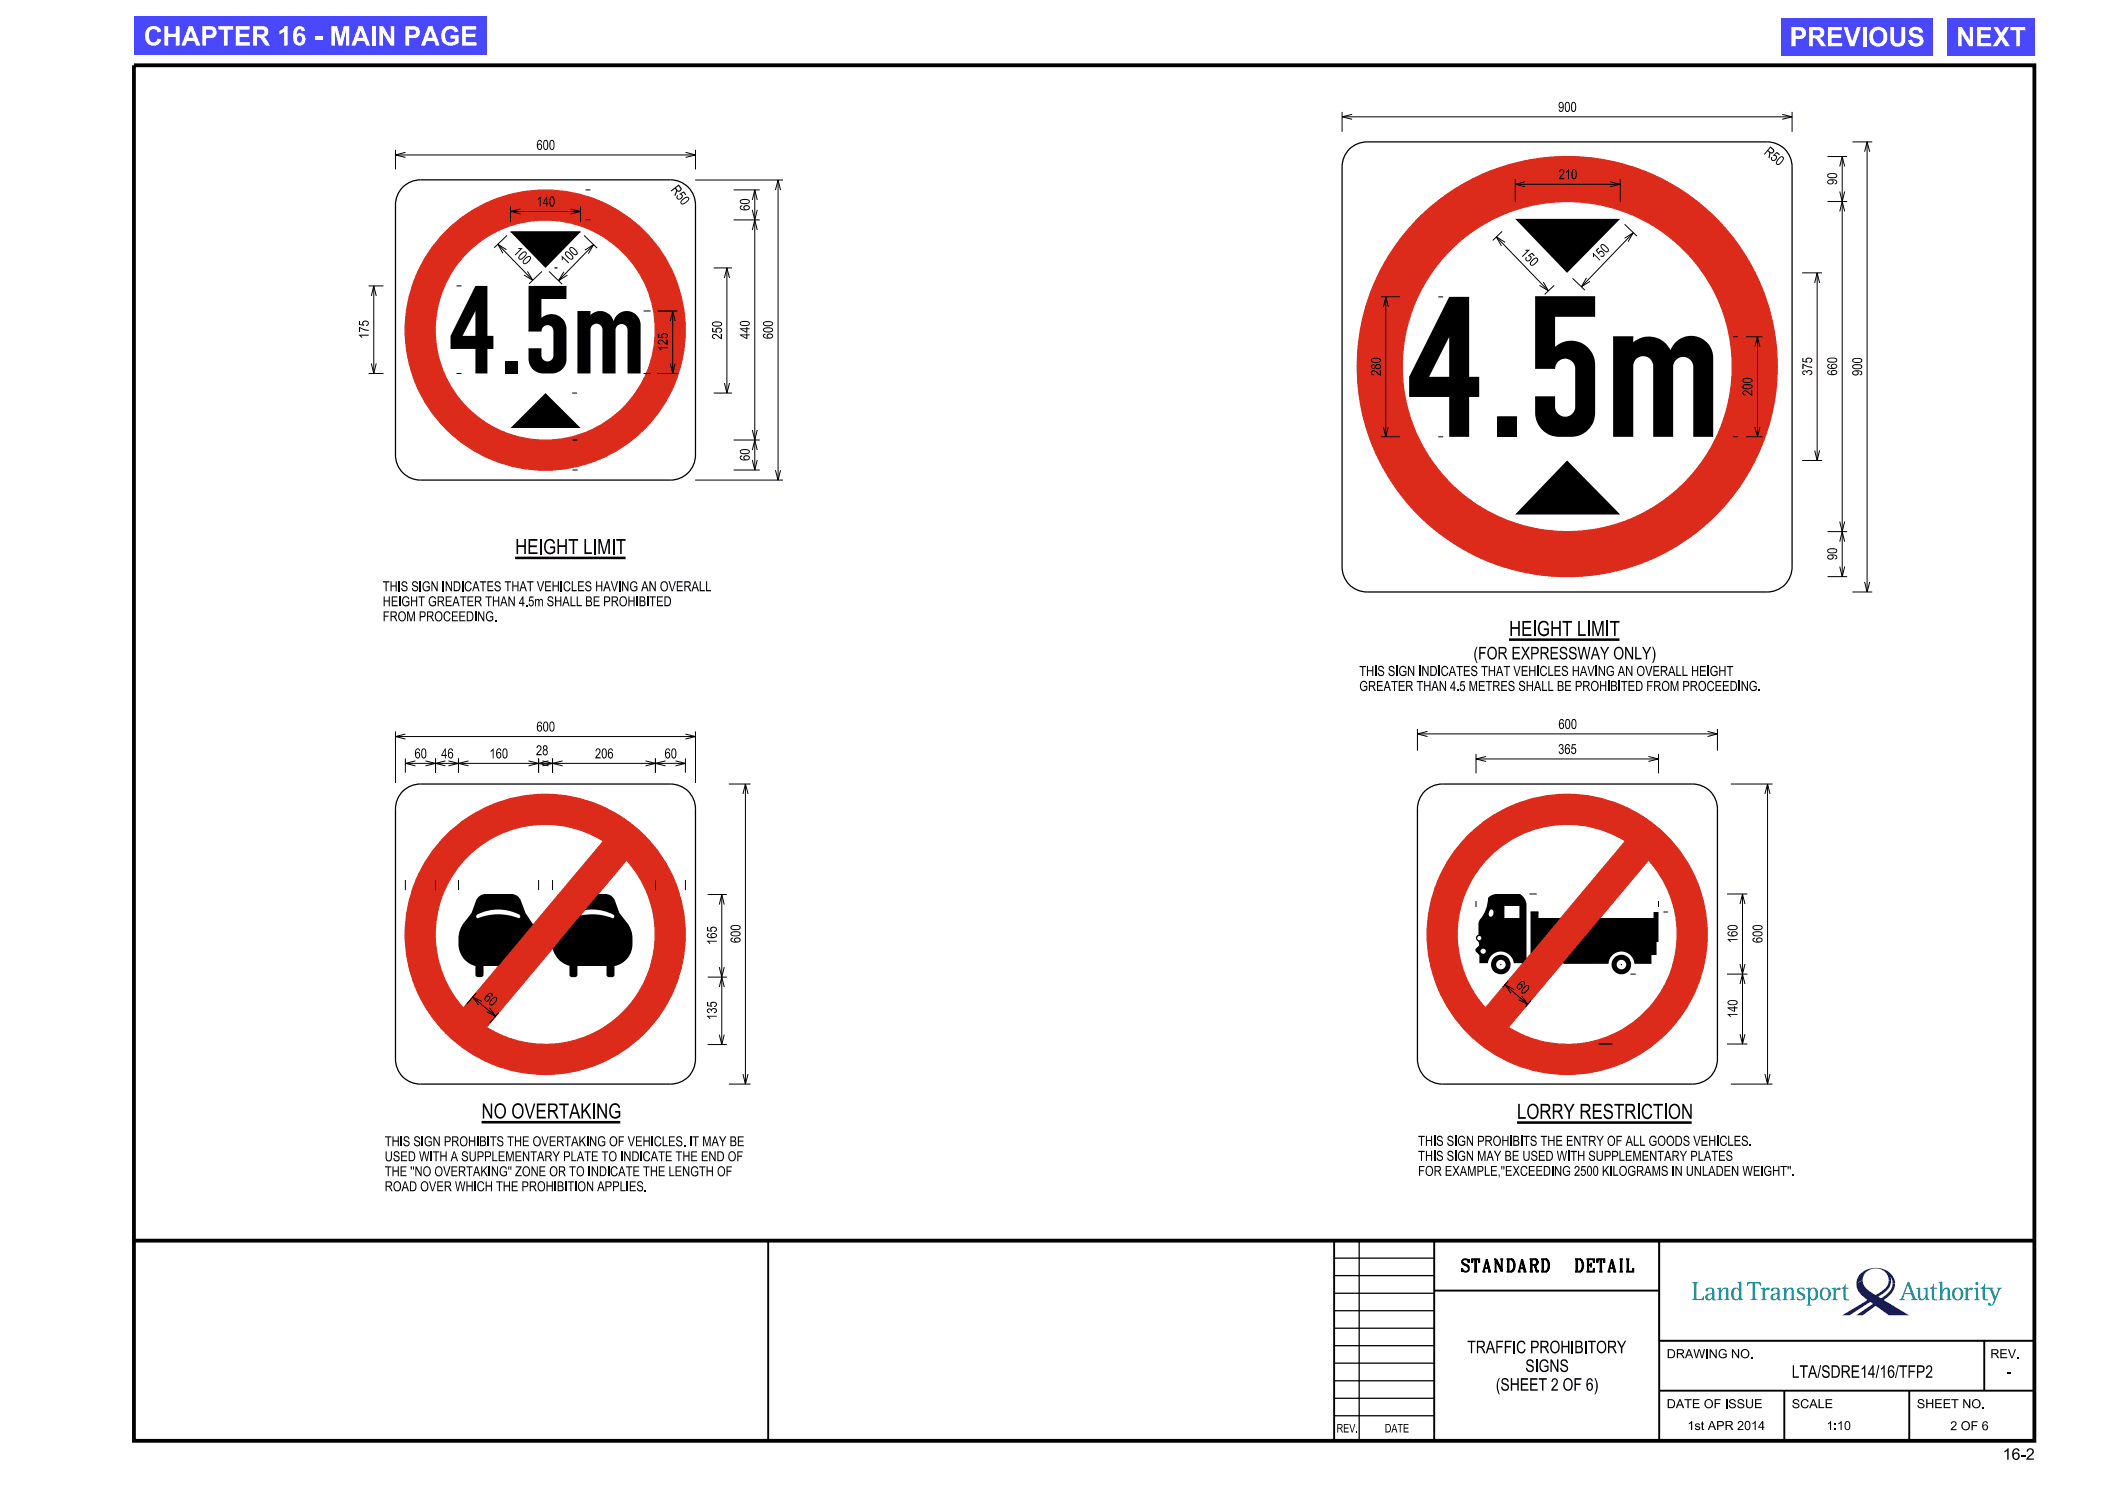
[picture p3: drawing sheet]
<svg xmlns="http://www.w3.org/2000/svg" width="420mm" height="297mm" viewBox="0 0 420 297" stroke-linecap="round" stroke-linejoin="round" font-family="sans-serif">
<defs><g id="words">
<g font-size="3.8" fill="#fff">
<text x="28.7" y="9.1">CHAPTER 16 - MAIN PAGE</text>
<text x="357.8" y="9.3">PREVIOUS</text>
<text x="391.1" y="9.3">NEXT</text>
</g>
<g font-size="3">
<text x="103" y="110.7">HEIGHT LIMIT</text>
<text x="301.7" y="127.1">HEIGHT LIMIT</text>
<text x="96.3" y="223.5">NO OVERTAKING</text>
<text x="303.3" y="223.6">LORRY RESTRICTION</text>
</g>
<g font-size="2.5">
<text x="294.5" y="131.8">(FOR EXPRESSWAY ONLY)</text>
<text x="292.3" y="254.2">STANDARD</text>
<text x="313.9" y="254.2">DETAIL</text>
<text x="293.3" y="270.5">TRAFFIC PROHIBITORY</text>
<text x="304.9" y="274.2">SIGNS</text>
<text x="358.2" y="275.4">LTA/SDRE14/16/TFP2</text>
<text x="401.2" y="275.4">-</text>
<text x="299" y="278">(SHEET 2 OF 6)</text>
</g>
<text font-size="2.3" x="400.3" y="291.8">16-2</text>
<g font-size="2">
<text x="311.5" y="22.3">900</text>
<text x="107.2" y="30">600</text>
<text x="311.6" y="35.8">210</text>
<text x="352.5" y="30.7" transform="rotate(39 352.5 30.7)">R50</text>
<text x="107.2" y="41.3">140</text>
<text x="134" y="38" transform="rotate(52 134 38)">R50</text>
<text x="102.5" y="50.4" transform="rotate(46 102.5 50.4)">100</text>
<text x="113.2" y="53.1" transform="rotate(-46 113.2 53.1)">100</text>
<text x="303.8" y="50.8" transform="rotate(46 303.8 50.8)">150</text>
<text x="319.3" y="52.5" transform="rotate(-46 319.3 52.5)">150</text>
<text x="76.5" y="118.2">THIS SIGN INDICATES THAT VEHICLES HAVING AN OVERALL</text>
<text x="76.5" y="124.2">FROM PROCEEDING.</text>
<text x="76.5" y="121.2">HEIGHT GREATER THAN 4.5m SHALL BE PROHIBITED</text>
<text x="271.7" y="135.1">THIS SIGN INDICATES THAT VEHICLES HAVING AN OVERALL HEIGHT</text>
<text x="271.7" y="138.1">GREATER THAN 4.5 METRES SHALL BE PROHIBITED FROM PROCEEDING.</text>
<text x="107.2" y="146.2">600</text>
<text x="311.5" y="145.7">600</text>
<text x="82.9" y="151.6">60</text>
<text x="88.2" y="151.6">46</text>
<text x="97.8" y="151.6">160</text>
<text x="107.1" y="150.9">28</text>
<text x="118.9" y="151.6">206</text>
<text x="132.8" y="151.6">60</text>
<text x="311.5" y="150.7">365</text>
<text x="302.9" y="197.3" transform="rotate(41 302.9 197.3)">60</text>
<text x="96.5" y="199.7" transform="rotate(40 96.5 199.7)">60</text>
<text x="76.9" y="232.1">USED WITH A SUPPLEMENTARY PLATE TO INDICATE THE END OF</text>
<text x="76.9" y="229.1">THIS SIGN PROHIBITS THE OVERTAKING OF VEHICLES. IT MAY BE</text>
<text x="283.5" y="232">THIS SIGN MAY BE USED WITH SUPPLEMENTARY PLATES</text>
<text x="283.5" y="229">THIS SIGN PROHIBITS THE ENTRY OF ALL GOODS VEHICLES.</text>
<text x="76.9" y="238.1">ROAD OVER WHICH THE PROHIBITION APPLIES.</text>
<text x="76.9" y="235.1">THE ''NO OVERTAKING'' ZONE OR TO INDICATE THE LENGTH OF</text>
<text x="283.5" y="235">FOR EXAMPLE,''EXCEEDING 2500 KILOGRAMS IN UNLADEN WEIGHT''.</text>
</g>
<g font-size="1.8">
<text x="333.2" y="271.5">DRAWING NO.</text>
<text x="397.9" y="271.5">REV.</text>
<text x="333.2" y="281.5">DATE OF ISSUE</text>
<text x="358.2" y="281.5">SCALE</text>
<text x="383.2" y="281.5">SHEET NO.</text>
<text x="337.3" y="285.8">1st APR 2014</text>
<text x="365.1" y="285.8">1:10</text>
<text x="389.9" y="285.9">2 OF 6</text>
</g>
<g font-size="1.7">
<text x="267.2" y="286.3">REV.</text>
<text x="276.8" y="286.3">DATE</text>
</g>
</g></defs>
<g fill="#dc2a1b">
<path d="M81 66a28 28 0 0 0 56 0 28 28 0 0 0-56 0zM87 66a22 22 0 0 1 44 0 22 22 0 0 1-44 0z" fill-rule="evenodd"/>
<path d="M271.3 73.3a42 42 0 0 0 84 0 42 42 0 0 0-84 0zM280.3 73.3a33 33 0 0 1 66 0 33 33 0 0 1-66 0z" fill-rule="evenodd"/>
<path d="M81 186.8a28 28 0 0 0 56 0 28 28 0 0 0-56 0zM93.4 171.3a22 22 0 0 1 27.2-3.2l-28 33.4a22 22 0 0 1 .8-30.2zM125.2 171.9a22 22 0 0 1 .6 29 22 22 0 0 1-28.6 4.4z" fill-rule="evenodd"/>
<path d="M285.3 186.8a28 28 0 0 0 56 0 28 28 0 0 0-56 0zM329.5 171.9a22 22 0 0 1 .7 29 22 22 0 0 1-28.7 4.4zM297.7 171.3a22 22 0 0 1 27.2-3.2l-27.9 33.4a21.9 21.9 0 0 1 .7-30.2z" fill-rule="evenodd"/>
</g>
<path d="M26.8 13h379.9v275h-379.9zM26.8 248h379.9" fill="none" stroke="#000" stroke-width=".76" stroke-linecap="butt"/>
<path d="M153.6 248v40M266.7 248v40M286.7 257.9h45M286.7 248v40M331.7 248v40M331.7 268h75M331.7 278h75M356.7 278v10M381.7 278v10M396.7 268v10" fill="none" stroke="#000" stroke-width=".38"/>
<path d="M266.7 258.5h20M266.7 254.9h20M266.7 251.5h20M271.7 248v40M331.7 248h75v20h-75zM266.7 279.5h20M266.7 276h20M266.7 272.4h20M266.7 269h20M266.7 265.5h20M266.7 262h20M266.7 283h20" fill="none" stroke="#000" stroke-width=".25"/>
<g fill="#008c95">
<path d="M338.2 256.3h1.4l-.4 .2-.1 .2v2.9h1l.4-.5h.1v.8l-2.4-.1 .4-.3v-2.8z" fill-rule="evenodd"/>
<path d="M341.1 257.6l-.1 .1a.28 .28 0 0 0 .2 .4 .28 .28 0 0 0 .3-.4l.1-.2h.4l.2 .2 .1 .8h-.6a.71 .71 0 0 0-.8 .6 .71 .71 0 0 0 .5 .8 .71 .71 0 0 0 .9-.4l.1 .3 .3 .1a.16 .16 0 0 0 .2 .1 .16 .16 0 0 0 .1-.3l-.3-.1v-1.7l-.2-.4-.3-.2h-.7zM341.5 258.9l.8-.2v.4l-.3 .5-.2 .1-.3-.1-.2-.6z" fill-rule="evenodd"/>
<path d="M343.2 257.5l.8-.2v.8l.2-.4 .5-.4 .6 .1 .2 .5v1.6l.4 .3-1.2 .1 .4-.4v-1.6l-.2-.3h-.3l-.3 .3-.3 .6v1l.4 .3-1.2 .1 .4-.4v-1.8z" fill-rule="evenodd"/>
<path d="M347.3 256.3l.8-.2v3.3l.4 .3-.8 .2v-.4l-.2 .2-.4 .2a1.33 1.33 0 0 1-.8-2.2l.5-.4h.4l.5 .4v-1.1zM346.9 257.6l-.4 .8 .2 1.1a.61 .61 0 0 0 .8 0 .61 .61 0 0 0 .2-.7l-.2-1-.3-.3z" fill-rule="evenodd"/>
<path d="M349.3 256.3h2.7v.7h-.1l-.1-.3-.3-.2h-.7v2.9l.2 .3 .4 .1-1.6 .1 .4-.2 .2-.3v-2.9h-.7l-.3 .5h-.1z" fill-rule="evenodd"/>
<path d="M352 257.5l.8-.2v.6l.3-.5 .5-.1 .2 .4-.4 .1a.5 .5 0 0 0-.5 .1 .5 .5 0 0 0-.1 .6v1.1l.4 .2-1.2 .1 .4-.3v-1.9z" fill-rule="evenodd"/>
<path d="M354.1 257.6l.5-.3h.6l.4 .3 .1 2 .3 .1a.16 .16 0 0 1 0 .3 .16 .16 0 0 1-.3-.1h-.2l-.2-.4-.3 .3-.6 .1-.5-.4a.96 .96 0 0 1 1.2-1h.2v-.7l-.1-.2-.6-.1-.2 .6-.4-.1zM354.5 258.9l-.1 .2 .1 .4 .2 .2 .3-.1 .3-.4v-.5z" fill-rule="evenodd"/>
<path d="M356.3 257.5l.8-.2v.8l.4-.6 .9-.1 .2 .4v1.7l.4 .3-1.2 .1 .3-.4v-1.7v-.1l-.4-.1-.5 .5-.1 .4v1l.4 .4h-1.2l.4-.3v-1.9z" fill-rule="evenodd"/>
<path d="M359.4 257.5l.4-.2 .9 .1 .1 .6-.5-.5h-.4l-.3 .3 .2 .4 1 .6 .1 .5-.3 .4-.4 .2-1-.1v-.6l.6 .5h.4l.3-.3-.3-.5-.9-.6-.1-.5z" fill-rule="evenodd"/>
<path d="M361 257.5l.4 .2v3l-.4 .2h1.3l-.5-.3v-1.1l.5 .4h.4l.5-.3 .2-.6-.1-1.1a.82 .82 0 0 0-.7-.6 .82 .82 0 0 0-.8 .4v-.4zM362.1 257.7l.4-.2 .4 .3 .1 1.1-.2 .5a.53 .53 0 0 1-.7 .2 .53 .53 0 0 1-.2-.7v-.7z" fill-rule="evenodd"/>
<path d="M364.1 257.7l.5-.4 .7 .1 .5 .5 .2 .7h-.5l-.1-.7-.4-.4-.4 .1-.2 .2-.2 .8h-.4l.1-.6z" fill-rule="evenodd"/>
<path d="M363.8 258.6h.4l.1 .7 .4 .4h.4l.3-.3 .1-.8h.5v.2l-.4 .8-.4 .3h-.5l-.7-.4z" fill-rule="evenodd"/>
<path d="M366.1 257.5l.9-.2v.6l.3-.5 .5-.1 .1 .4-.3 .1a.5 .5 0 0 0-.5 .1 .5 .5 0 0 0-.1 .6v1l.4 .4h-1.3l.4-.2 .1-.3v-1.5z" fill-rule="evenodd"/>
<path d="M368.8 256.6h.1v.8h.6v.2h-.6l.1 1.9 .2 .2h.4v.2h-.7l-.4-.3v-2h-.3v-.2l.5-.3z" fill-rule="evenodd"/>
<path d="M381.4 256.2l-1.2 3.1-.6 .6h1.2l-.1-.2a.24 .24 0 0 1-.3-.1 .24 .24 0 0 1 .1-.3l.2-.6h1.4l.2 .7a.22 .22 0 0 1 0 .3 .22 .22 0 0 1-.2 0l-.1 .2h1.4l-.6-.5-1.2-3.2zM381.4 256.8l.6 1.6h-1.2z" fill-rule="evenodd"/>
<path d="M383 257.5l.9-.2v2l.2 .3h.3l.4-.3 .2-.6-.1-1-.4-.2 .8-.2v2.1l.5 .3-.8 .2-.1-.6-.4 .5h-.8l-.3-.6v-1.5z" fill-rule="evenodd"/>
<path d="M386.5 256.6h.1v.8h.7v.2h-.7v1.9l.3 .2h.4v.2h-.7a.54 .54 0 0 1-.4-.8v-1.5h-.4v-.2l.5-.2z" fill-rule="evenodd"/>
<path d="M387.5 256.3l.8-.2v2l.2-.5 .4-.3 .7 .2 .2 .4v1.6l.4 .4h-1.3l.5-.4v-1.6l-.3-.3-.4 .1-.4 .8v1l.4 .3-1.2 .1 .4-.4v-2.9z" fill-rule="evenodd"/>
<path d="M390.2 258.6h.5l.1 .8a.62 .62 0 0 0 .8 .3 .62 .62 0 0 0 .4-.8v-.3h.5l-.1 .5-.3 .5-.4 .3h-.6l-.6-.3-.2-.4z" fill-rule="evenodd"/>
<path d="M390.5 257.7l.6-.4 .7 .1 .5 .4 .2 .8h-.5l-.2-.8a.64 .64 0 0 0-.8-.2 .64 .64 0 0 0-.3 .8v.2h-.5l.1-.6z" fill-rule="evenodd"/>
<path d="M392.6 257.5l.8-.2v.6l.3-.5 .5-.1 .2 .4-.4 .1a.5 .5 0 0 0-.5 .1 .5 .5 0 0 0-.1 .6v1l.4 .4h-1.2l.4-.3v-1.9z" fill-rule="evenodd"/>
<path d="M394.6 257.5l.8-.2v2.3l.4 .3h-1.2l.4-.4v-1.7z" fill-rule="evenodd"/>
<path d="M396.6 256.6h.2v.8h1.2v.2h-1.2v1.8l.1 .3h.5v.2h-.7l-.4-.4v-1.9h-.4v-.2l.5-.2z" fill-rule="evenodd"/>
<path d="M397.4 257.4h1.2v.1a.25 .25 0 0 0-.3 .1 .25 .25 0 0 0 .1 .3l.5 1.3 .5-1.3a.24 .24 0 0 0 .1-.3 .24 .24 0 0 0-.3-.1v-.1h1l-.5 .4-1.2 2.9-.3 .2h-.5l-.3-.2 .1-.3 .4 .2a.25 .25 0 0 0 .3 .2 .25 .25 0 0 0 .2-.3l.2-.6-.8-2.2-.4-.1z" fill-rule="evenodd"/>
<circle cx="395.2" cy="256.5" r=".3"/>
</g>
<g fill="#171c8f">
<path d="M371.1 256.5l1.3-.6a3.5 3.5 0 0 0 2.2 2.7l.4 .3 .7-.5a3.1 3.1 0 0 0 1.9-2.5l.4 .2a3.7 3.7 0 0 1-2.2 2.9l-.3 .2 .5 .3 1-.7a3 3 0 0 0 1.3-2.2l.5-.1a4.1 4.1 0 0 1-2.2 3.4l5 3h-4l-2.6-1.9-2.6 1.9h-1.3l3.3-2.3-.5-.4-4.2 2.7h-1.4l5-3.1-.4-.3a3.7 3.7 0 0 1-1.8-3z" fill-rule="evenodd"/>
<path d="M371.9 254.6a4.2 4.2 0 0 1 6.8 1.2l.1 .7-.5 .1-.1-.8-.3-.6 .1 .9-.4-.2a2.63 2.63 0 0 0-2.6-2.4 2.63 2.63 0 0 0-2.6 2.4l-1.3 .6 .2-1z" fill-rule="evenodd"/>
</g>
<g fill="#4a48ff">
<path d="M26.8 3.3h70.4v7.7h-70.4z"/>
<path d="M356 3.6h30.3v7.4h-30.3z"/>
<path d="M389.3 3.6h17.4v7.4h-17.4z"/>
</g>
<g fill="none" stroke="#000" stroke-width=".25">
<path d="M80.5 37.4l.9-.7 1-.5 1.7-.3h50a5 5 0 0 1 4.9 5.1v49.9a5 5 0 0 1-4.9 5.1h-50a5 5 0 0 1-5-5.1v-49.9l.2-1.7 .5-1zM269.7 29.8l.9-.7 1-.5 1.7-.2h80a4.9 4.9 0 0 1 4.9 4.9v80a4.9 4.9 0 0 1-4.9 5h-80a4.9 4.9 0 0 1-5-5v-80l.3-1.6 .4-1zM102.1 46.4h14M110.8 53.5h.6M306.9 59.3h12M105.7 69.7h2.5M105.7 66.1h2.5M306.9 79.3h4M322.5 67.3h4M299.3 83.3h4M80.5 158.1l.9-.6 1-.5 1.6-.3h50a4.9 4.9 0 0 1 5 5v50a4.9 4.9 0 0 1-5 5h-50a4.9 4.9 0 0 1-4.9-5v-50l.2-1.7 .5-1zM284.8 158.1l.9-.6 1-.5 1.7-.3h49.9a4.9 4.9 0 0 1 5 5v50a4.9 4.9 0 0 1-5 5h-49.9a4.9 4.9 0 0 1-5-5v-50l.2-1.7 .5-1z"/>
<path d="M306 182.3h1.6M312.5 192.5h9.1M326.7 192.5h3.4"/>
</g>
<g fill="none" stroke="#dc2a1b" stroke-width=".25">
<path d="M120.7 168.1l-28.1 33.4M120.7 168.1a22 22 0 0 0-28.6 4.5 22 22 0 0 0 .6 28.9M125.2 171.9l-27.9 33.4M125.3 172a22 22 0 0 1 .5 28.9 22 22 0 0 1-28.5 4.4M324.9 168.1l-28 33.4M325 168.1a22 22 0 0 0-28.5 4.5 22 22 0 0 0 .5 28.9M329.5 171.9l-27.9 33.4M329.6 172a22 22 0 0 1 .5 28.9 22 22 0 0 1-28.5 4.4"/>
<circle cx="109" cy="66" r="28"/>
<circle cx="109" cy="66" r="22"/>
<circle cx="313.3" cy="73.3" r="42"/>
<circle cx="313.3" cy="73.3" r="33"/>
<circle cx="109" cy="186.8" r="28"/>
<circle cx="313.3" cy="186.8" r="28"/>
</g>
<g fill="none" stroke="#000" stroke-width=".2">
<path d="M79.1 29.9v4M79.1 31h59.9M81.1 30.4l-2 .6 2 .5M117.1 38h.9M137.1 30.4l1.9 .6-1.9 .5M139 36h17.5M139 29.9v4M146.6 38h5.3M150.4 40l.5-2 .5 2M150.9 38v55.9M155 38l.5-2 .5 2M155.5 36v60"/>
<path d="M268.3 22.4v3.9M268.3 23.4h89.9M270.3 22.9l-2 .5 2 .4M302.9 35.8v4.5M302.9 36.8h21M304.9 36.3l-2 .5 2 .5M321.9 36.3l2 .5-2 .5M323.9 35.8v4.5M356.3 22.9l1.9 .5-1.9 .4M358.2 22.4v3.9M365.3 31.3h4M367.8 33.3l.5-2 .5 2"/>
<path d="M367.8 38.3l.5 2 .5-2M368.3 31.3v83.9M370.3 28.4h4M372.7 30.3l.5-1.9 .6 1.9M373.2 28.4v89.9M73.7 57.1h3M74.2 59.2l.5-2.1 .5 2.1M74.7 57.1v17.5M91.3 57.1h1M99.5 48.8l7 7.2M101.2 49.9l-1.7-1.1 1 1.8M101.4 47.1l-2.6 2.4"/>
<path d="M102.1 41.3v3.1M102.1 42.3h14M104.1 41.8l-2 .5 2 .5M105.4 54.3l1.1 1.7-1.8-1M108.3 54.3l-2.5 2.4M109.7 54.3l2.7 2.5M112.7 54.3l-1 1.8 1.7-1.1M114.1 41.8l2 .5-2 .5M116.1 41.3v3.1M116.8 47.1l2.6 2.5M116.9 50l1.8-1.1-1.1 1.8M117.1 44h.9"/>
<path d="M118.7 48.9l-7 7.2M142.7 53.5h3.6M144.8 55.6l.5-2.1 .5 2.1M145.3 53.5v25.1M146.6 44h5.3M150.4 46l.5-2 .5 2M150.4 41.9l.5 2.1 .5-2.1M276 59.3h3.9M277 59.3v28M287.5 59.3h1M299.1 47.3l10.4 10.8M300.3 46.2l-1.9 1.8"/>
<path d="M300.9 48.4l-1.8-1.1 1 1.8M308.5 56.4l1 1.7-1.7-1.1M310.7 57l-1.9 1.8M314.4 55.6l2.4 2.4M317.1 55.5l-1 1.8 1.8-1.1M324.8 47.6l1.7-1.1-1 1.8M324.8 44.8l2.4 2.4M326.5 46.5l-10.4 10.8M360.3 54.5h3.9M362.8 56.5l.5-2 .4 2M363.3 54.5v37.5M365.3 40.3h4"/>
<path d="M367.8 42.3l.5-2 .5 2M73.7 74.6h3M74.2 72.6l.5 2 .5-2M91.3 74.6h1M114.4 78.6h1M128.7 62.2h1.3M128.7 74.6h1.3M131.4 62.2h4.1M131.4 74.6h4.1M134 64.2l.5-2 .5 2M134 72.6l.5 2 .5-2M134.5 62.2v12.4"/>
<path d="M142.7 78.6h3.6M144.8 76.5l.5 2.1 .5-2.1M276.5 61.3l.5-2 .5 2M346.4 67.3h1M349.1 67.3h3.2M350.8 69.3l.5-2 .5 2M351.3 67.3v20M114.4 87.9h1.1M114.4 93.9h1.1M139 96h17.5M146.6 87.9h5.3M146.6 93.9h5.3"/>
<path d="M150.4 90l.5-2.1 .5 2.1M150.4 85.9l.5 2 .5-2M150.4 91.9l.5 2 .5-2M155 94l.5 2 .5-2M276 87.3h3.9M276.5 85.3l.5 2 .5-2M287.5 87.3h1M346.4 87.3h1M349.1 87.3h3.2M350.8 85.3l.5 2 .5-2M360.3 92h3.9M362.8 90l.5 2 .4-2"/>
<path d="M365.3 106.3h4M365.3 115.2h4M367.8 108.3l.5-2 .5 2M367.8 104.2l.5 2.1 .5-2.1M367.8 113.2l.5 2 .5-2M370.3 118.3h4M372.7 116.3l.5 2 .6-2M79.1 146.2v10.3M79.1 147.2h59.9M81 146.7l-1.9 .5 1.9 .5M81 151.6v2.8M81 152.6h56"/>
<path d="M83 152.1l-2 .5 2 .5M85.1 152.1l2 .5-2 .5M87.1 151.6v2.8M89 152.1l-1.9 .5 1.9 .5M89.6 152.1l2.1 .5-2.1 .5M91.7 151.6v2.8M93.7 152.1l-2 .5 2 .5M105.7 152.1l2 .5-2 .5M107.7 151.6v2.8M108.4 152.1l2.1 .5-2.1 .5M109.6 152.1l-1.9 .5 1.9 .5M110.5 151.6v2.8"/>
<path d="M112.5 152.1l-2 .5 2 .5M129 152.1l2 .5-2 .5M131 151.6v2.8M133 152.1l-2 .5 2 .5M135 152.1l2 .5-2 .5M137 146.7l2 .5-2 .5M137 151.6v2.8M139 146.2v10.3M145.7 156.7h4.3M148.5 158.7l.5-2 .5 2M149 156.7v60M283.4 145.7v4.3"/>
<path d="M283.4 146.7h59.9M285.4 146.2l-2 .5 2 .5M295.1 150.7v3.9M295.1 151.7h36.4M297 151.2l-1.9 .5 1.9 .5M329.5 151.2l2 .5-2 .5M331.5 150.7v3.9M341.3 146.2l2 .5-2 .5M343.3 145.7v4.3M346 156.7h8.3M352.8 158.7l.5-2 .5 2M353.3 156.7v60"/>
<path d="M81 175.9v2M87.1 175.9v2M91.7 175.9v2M107.7 175.9v2M110.5 175.9v2M131 175.9v2M137 175.9v2M141.5 178.8h3.8M144.3 178.8v30M305.8 178.7h1.4M345.2 178.7h4.1M348.3 178.7v30"/>
<path d="M94.5 199.3l4.6 3.8M95.1 198.5l-1.8 2.2M141.5 195.3h3.8M143.8 193.3l.5 2 .5-2M143.8 197.3l.5-2 .5 2M143.8 180.8l.5-2 .5 2M295.1 180.1v1.2M300.8 196.8l4.6 4M301.5 196.1l-1.1 1.2M302.7 197.8l-1.9-1 1.2 1.7M304.2 199.1l1.2 1.7-1.8-1M306 200l-1.1 1.3"/>
<path d="M325.9 194.7h1.1M331.5 180.1v1.2M332.5 182.3h.9M345.2 194.7h4.1M347.8 192.7l.5 2 .5-2M347.8 180.7l.5-2 .5 2M347.8 196.7l.5-2 .5 2M96.3 200.2l-1.8-.9 1.2 1.6M97.9 201.4l1.2 1.7-1.9-.9M99.7 202.3l-1.8 2.2M141.5 208.8h3.8M143.8 206.8l.5 2 .5-2"/>
<path d="M145.7 216.7h4.3M148.5 214.7l.5 2 .5-2M319.5 208.7h2.8M345.2 208.7h4.1M346 216.7h8.3M347.8 206.7l.5 2 .5-2M352.8 214.7l.5 2 .5-2"/>
</g>
<g fill="#000">
<path d="M102.1 46.4h14l-7.1 7.1zM302.9 43.7h21l-10.6 10.8zM102.1 85.5l6.9-6.9 7.1 6.9zM313.3 92l10.6 10.8h-21z"/>
<path d="M365.3 34.9a.58 .58 0 0 0 .1 .6 .58 .58 0 0 0 .7 .1h.5a.54 .54 0 0 0 .7-.6 .54 .54 0 0 0-.8-.4l-.9 .1zM365.5 35a1.36 1.36 0 0 1 1.6 .1 1.26 1.26 0 0 1-1.6 .1z" fill-rule="evenodd"/>
<path d="M365.4 36.1a.63 .63 0 0 0 .3 .8 .63 .63 0 0 0 .8-.3l.1-.3-.2-.3a.42 .42 0 0 1 .5 .1 .42 .42 0 0 1 0 .5l-.1 .1v.2a.55 .55 0 0 0 .4-.7 .55 .55 0 0 0-.7-.4l-.8 .1zM365.5 36.2a.43 .43 0 0 1 .5-.2 .43 .43 0 0 1 .3 .6l-.6 .1-.2-.2z" fill-rule="evenodd"/>
<path d="M148 41.2l-.1 .4a1.42 1.42 0 0 0 2 .1 .61 .61 0 0 0-.7-.7 .61 .61 0 0 0-.5 .7l.1 .2a.47 .47 0 0 1-.5-.1 .47 .47 0 0 1-.1-.5l.2-.1v-.2zM148.8 41.4a.44 .44 0 0 1 .6-.2 .44 .44 0 0 1 .2 .5 .46 .46 0 0 1-.5 .1 .46 .46 0 0 1-.3-.4z" fill-rule="evenodd"/>
<path d="M148 40a.55 .55 0 0 0 0 .6 .55 .55 0 0 0 .7 .2h.5a.54 .54 0 0 0 .7-.6 .54 .54 0 0 0-.8-.4h-.7zM148.1 40.2a1.4 1.4 0 0 1 1.6 .1 1.24 1.24 0 0 1-1.6 0z" fill-rule="evenodd"/>
<path d="M71.8 65.3l1.1 .5 .8 .1v.2l-.8-.1-.9-.4v.8h-.2z" fill-rule="evenodd"/>
<path d="M71.8 64.2h.2v.6l.5 .1a.61 .61 0 0 1 .6-.8 .61 .61 0 0 1 .5 .9l-.4 .2v-.3l.2-.1a.4 .4 0 0 0-.1-.5 .4 .4 0 0 0-.5 .1 .4 .4 0 0 0 0 .5v.2l-1-.2z" fill-rule="evenodd"/>
<path d="M71.7 66.9h2v.2h-1.6l.4 .4h-.3z" fill-rule="evenodd"/>
<path d="M95 57.1l-4.9 10v2.6h4.9v4.9h2.4v-4.9h1.2v-2.6h-1.2v-10zM95 62.2v4.9h-2.5z" fill-rule="evenodd"/>
<path d="M101 72.1h2.4v2.5h-2.4z" fill-rule="evenodd"/>
<path d="M105.7 57.1h7.5v2.7h-5v3.7a3 3 0 0 1 3.3-.5 3 3 0 0 1 1.7 2.8v5.9a2.89 2.89 0 0 1-2.9 2.9h-1.7a2.89 2.89 0 0 1-2.9-2.9v-2h2.5a2.3 2.3 0 0 0 .4 2.2 1.2 1.2 0 0 0 1.3 .3 1.2 1.2 0 0 0 .7-1.2v-4.8a1.2 1.2 0 0 0-1.2-1.2 1.2 1.2 0 0 0-1.2 1.1h-2.5z" fill-rule="evenodd"/>
<path d="M115.4 62.2h2.6v.8a2.77 2.77 0 0 1 4.7 1.2 2.75 2.75 0 0 1 3-2 2.75 2.75 0 0 1 2.4 2.7v9.7h-2.7v-8.6a1.2 1.2 0 0 0-1.2-1.2 1.2 1.2 0 0 0-1.2 1.2v8.6h-2.6v-8.7a1.2 1.2 0 0 0-1.2-1.2 1.2 1.2 0 0 0-1.2 1.2v8.7h-2.6z" fill-rule="evenodd"/>
<path d="M131.5 66.7h.3v.6l.5 .1a.63 .63 0 0 1 .3-.8 .63 .63 0 0 1 .8 .2l.1 .5-.5 .4-.1-.3 .3-.1a.41 .41 0 0 0-.3-.5 .41 .41 0 0 0-.4 .6v.2l-1-.2z" fill-rule="evenodd"/>
<path d="M131.7 68a1.39 1.39 0 0 1 1.5 .6v-.7h.3v1l-.6-.3a.85 .85 0 0 0-1.2-.4v.3l.4 .2-.1 .2a.5 .5 0 0 1-.5-.3 .5 .5 0 0 1 .2-.6z" fill-rule="evenodd"/>
<path d="M131.5 69.4h2v.2h-1.6l.3 .4h-.2z" fill-rule="evenodd"/>
<path d="M142.5 64.5a.49 .49 0 0 0-.1 .5 .49 .49 0 0 0 .5 .3 .95 .95 0 0 0 1.4-.7 1.66 1.66 0 0 0-1.8-.1zM142.6 64.6a1.74 1.74 0 0 1 1.5 0v.2a1.2 1.2 0 0 1-1.6 0z" fill-rule="evenodd"/>
<path d="M142.3 65.5h.3v.7l.5 .1a.65 .65 0 0 1 .4-.9 .65 .65 0 0 1 .8 .4l-.1 .6-.4 .1v-.2l.3-.2a.42 .42 0 0 0-.5-.5 .42 .42 0 0 0-.3 .7l.1 .2-1.1-.1z" fill-rule="evenodd"/>
<path d="M142.5 66.9a1.39 1.39 0 0 1 1.6 .6v-.8h.2v1.1l-.4-.1a1.27 1.27 0 0 0-1.3-.7l-.1 .4 .4 .2v.2l-.4-.2a.47 .47 0 0 1 0-.7z" fill-rule="evenodd"/>
<path d="M148 64.3a.55 .55 0 0 0 0 .7 .55 .55 0 0 0 .7 .2h.5a.54 .54 0 0 0 .7-.6 .54 .54 0 0 0-.8-.5l-.7 .1zM148.1 64.5a1.44 1.44 0 0 1 1.6 .2 1.24 1.24 0 0 1-1.6 0z" fill-rule="evenodd"/>
<path d="M147.9 66.8v.2l1.3 .7h.2v-.7h.5v-.2h-.5v-.2h-.2v.2zM148.3 67h.9v.5z" fill-rule="evenodd"/>
<path d="M147.9 65.6v.2l1.3 .7h.2v-.7h.5v-.2h-.5v-.2h-.2v.2zM148.3 65.8h.9v.5z" fill-rule="evenodd"/>
<path d="M152.6 66.8l-.1 .3a1.27 1.27 0 0 0 2 .2 .63 .63 0 0 0-.6-.7 .63 .63 0 0 0-.6 .7l.2 .2a.47 .47 0 0 1-.5 0 .47 .47 0 0 1-.2-.5l.2-.1v-.2zM153.5 67a.44 .44 0 0 1 .5-.2 .44 .44 0 0 1 .3 .5 .46 .46 0 0 1-.5 .2 .46 .46 0 0 1-.3-.5z" fill-rule="evenodd"/>
<path d="M152.7 65.6a.49 .49 0 0 0-.1 .6 .49 .49 0 0 0 .5 .2 .93 .93 0 0 0 1.4-.6 1.66 1.66 0 0 0-1.8-.2zM152.8 65.8a1.44 1.44 0 0 1 1.6 .1 1.24 1.24 0 0 1-1.7 0z" fill-rule="evenodd"/>
<path d="M152.6 64.4a.6 .6 0 0 0 .1 .7 .6 .6 0 0 0 .6 .1h.6a.52 .52 0 0 0 .7-.5 .52 .52 0 0 0-.7-.5h-.7zM152.8 64.6a1.77 1.77 0 0 1 1.5 0l.1 .1a1.24 1.24 0 0 1-1.7 0z" fill-rule="evenodd"/>
<path d="M274.2 73a.47 .47 0 0 0 .1 .7 .47 .47 0 0 0 .7-.2 .58 .58 0 0 0 .9 .2 .58 .58 0 0 0 0-.9 .58 .58 0 0 0-.9 .3l-.4-.3zM274.2 73.3a.3 .3 0 0 1 .6 0 .3 .3 0 0 1-.6 0zM275.2 73.1a.37 .37 0 0 1 .5-.1 .37 .37 0 0 1 0 .5 .37 .37 0 0 1-.5 0 .37 .37 0 0 1 0-.4z" fill-rule="evenodd"/>
<path d="M274.2 71.7a.48 .48 0 0 0-.1 .6 .48 .48 0 0 0 .6 .2 1.09 1.09 0 0 0 1.4-.5 1.41 1.41 0 0 0-1.9-.3zM274.3 71.9a1.37 1.37 0 0 1 1.6 .1 1.2 1.2 0 0 1-1.7 0z" fill-rule="evenodd"/>
<path d="M274.2 74.2a1.46 1.46 0 0 1 1.6 .6v-.8h.2v1.1l-.4-.2a1.2 1.2 0 0 0-1.3-.6v.3l.3 .2v.2l-.5-.3z" fill-rule="evenodd"/>
<path d="M289.7 59.3l-8 16v4h8v8h4v-8h2v-4h-2v-16zM289.7 67.3v8h-4z" fill-rule="evenodd"/>
<path d="M322.5 67.3h4v1.1a4.8 4.8 0 0 1 7.4 1.6 4.4 4.4 0 0 1 4.9-2.8 4.4 4.4 0 0 1 3.7 4.3v15.8h-4v-14a2.01 2.01 0 0 0-2-2 2.01 2.01 0 0 0-2 2v14h-4v-14.1a1.99 1.99 0 0 0-2-2 1.99 1.99 0 0 0-2 2v14.1h-4z" fill-rule="evenodd"/>
<path d="M348.4 77a.54 .54 0 0 0 0 .7 .54 .54 0 0 0 .7 .1h.6a.51 .51 0 0 0 .6-.5 .51 .51 0 0 0-.6-.5h-.7zM348.6 77.2a1.74 1.74 0 0 1 1.5 0v.1a1.2 1.2 0 0 1-1.6 0z" fill-rule="evenodd"/>
<path d="M348.4 75.7a.54 .54 0 0 0 0 .7 .54 .54 0 0 0 .7 .1h.6a.54 .54 0 0 0 .6-.6 .54 .54 0 0 0-.8-.4zM348.6 75.9a1.31 1.31 0 0 1 1.5 .1v.2a1.78 1.78 0 0 1-1.6 0z" fill-rule="evenodd"/>
<path d="M348.5 78.1a1.42 1.42 0 0 1 1.6 .7v-.8h.2v1.1l-.6-.3a.87 .87 0 0 0-1.2-.4v.2l.4 .2v.2a.51 .51 0 0 1-.5-.3 .51 .51 0 0 1 .1-.6z" fill-rule="evenodd"/>
<path d="M360.3 72.7l1.2 .5 .8 .1v.2l-1.1-.2-.7-.3v.8h-.2z" fill-rule="evenodd"/>
<path d="M360.4 74.2l.5-.2 .3 .3a.55 .55 0 0 1 .9-.2 .55 .55 0 0 1-.4 .9v-.2a.38 .38 0 0 0 .3-.4 .38 .38 0 0 0-.4-.3 .38 .38 0 0 0-.3 .4l-.2 .1a.31 .31 0 0 0-.4-.4 .31 .31 0 0 0-.2 .5l.3 .1v.2l-.5-.3z" fill-rule="evenodd"/>
<path d="M360.3 71.5h.2v.7h.6a.62 .62 0 0 1 .3-.8 .62 .62 0 0 1 .8 .3l.1 .5-.6 .3v-.2l.3-.1a.43 .43 0 0 0-.4-.6 .43 .43 0 0 0-.4 .5l.2 .2-.1 .2-1-.2z" fill-rule="evenodd"/>
<path d="M365.4 74.1l-.1 .3a1.23 1.23 0 0 0 2 .2 .64 .64 0 0 0-.6-.7 .64 .64 0 0 0-.7 .6l.2 .3a.46 .46 0 0 1-.5-.1 .46 .46 0 0 1-.2-.5h.3v-.2zM366.3 74.2h.5a.32 .32 0 0 1 .3 .4 .32 .32 0 0 1-.5 .2l-.4-.2z" fill-rule="evenodd"/>
<path d="M365.4 72.9l-.1 .3a1.1 1.1 0 0 0 1.6 .5 .54 .54 0 0 0 .3-.8 .54 .54 0 0 0-.8-.2 .44 .44 0 0 0-.4 .3 .44 .44 0 0 0 .2 .6 .47 .47 0 0 1-.5-.1 .47 .47 0 0 1-.2-.5l.3-.1v-.2zM366.3 73a.43 .43 0 0 1 .5-.1 .43 .43 0 0 1 .2 .5 .42 .42 0 0 1-.5 .1 .42 .42 0 0 1-.2-.5z" fill-rule="evenodd"/>
<path d="M365.3 71.8a.58 .58 0 0 0 .1 .6 .58 .58 0 0 0 .7 .1h.5a.54 .54 0 0 0 .7-.6 .54 .54 0 0 0-.8-.4h-.9zM365.5 71.9a1.36 1.36 0 0 1 1.6 .1 1.26 1.26 0 0 1-1.6 .1z" fill-rule="evenodd"/>
<path d="M370.4 73a.54 .54 0 0 0 0 .7 .54 .54 0 0 0 .7 .1h.5a.54 .54 0 0 0 .7-.6 .54 .54 0 0 0-.8-.4zM370.5 73.2a1.74 1.74 0 0 1 1.5 0l.1 .1a1.2 1.2 0 0 1-1.6 0z" fill-rule="evenodd"/>
<path d="M370.4 71.7a.49 .49 0 0 0-.1 .6 .49 .49 0 0 0 .6 .2 1.02 1.02 0 0 0 1.4-.5 1.21 1.21 0 0 0-1.5-.4zM370.5 71.9a1.31 1.31 0 0 1 1.6 .1l-.1 .2a1.78 1.78 0 0 1-1.5 0z" fill-rule="evenodd"/>
<path d="M370.3 74.3a.61 .61 0 0 0 .6 .8 .61 .61 0 0 0 .6-.7l-.1-.2a.45 .45 0 0 1 .5 0 .45 .45 0 0 1 .1 .6h-.2v.2a.51 .51 0 0 0 .5-.5 .51 .51 0 0 0-.6-.5h-.9zM370.5 74.4a.46 .46 0 0 1 .5-.2 .46 .46 0 0 1 .3 .4 .46 .46 0 0 1-.5 .3 .46 .46 0 0 1-.3-.5z" fill-rule="evenodd"/>
<path d="M148 91.2l-.1 .4a1.4 1.4 0 0 0 2 0 .61 .61 0 0 0-.7-.6 .61 .61 0 0 0-.5 .7l.1 .2a.47 .47 0 0 1-.5-.1 .47 .47 0 0 1-.1-.5l.2-.1v-.2zM148.9 91.3a.43 .43 0 0 1 .5-.1 .43 .43 0 0 1 .2 .4 .42 .42 0 0 1-.5 .2 .42 .42 0 0 1-.2-.5z" fill-rule="evenodd"/>
<path d="M148 90a.55 .55 0 0 0 0 .6 .55 .55 0 0 0 .7 .2h.5a.54 .54 0 0 0 .7-.6 .54 .54 0 0 0-.8-.4h-.7zM148.1 90.1a1.43 1.43 0 0 1 1.6 .2 1.24 1.24 0 0 1-1.6 0z" fill-rule="evenodd"/>
<path d="M299.3 83.3h4v4h-4z" fill-rule="evenodd"/>
<path d="M306.9 59.3h12v4h-8v6a4.8 4.8 0 0 1 5.1-.8 4.8 4.8 0 0 1 2.9 4.4v9.6a4.8 4.8 0 0 1-4.8 4.8h-2.4a4.8 4.8 0 0 1-4.8-4.8v-3.2h4v2a2.01 2.01 0 0 0 2 2 2.01 2.01 0 0 0 2-2v-7.6a2.01 2.01 0 0 0-2-2 2.01 2.01 0 0 0-2 2h-4z" fill-rule="evenodd"/>
<path d="M365.3 109.9a.58 .58 0 0 0 .1 .6 .58 .58 0 0 0 .7 .1h.5a.49 .49 0 0 0 .6-.3 .49 .49 0 0 0-.2-.6l-1.1-.1zM365.5 110a1.77 1.77 0 0 1 1.6 0v.1a1.24 1.24 0 0 1-1.7 0z" fill-rule="evenodd"/>
<path d="M365.4 111.1a.59 .59 0 0 0 .5 .8 .59 .59 0 0 0 .6-.7l-.1-.2a.42 .42 0 0 1 .5 0 .42 .42 0 0 1 0 .6l-.1 .2a.5 .5 0 0 0 .5-.5 .5 .5 0 0 0-.6-.5h-.9zM365.5 111.2a.43 .43 0 0 1 .5-.2 .43 .43 0 0 1 .3 .5l-.6 .1-.2-.2z" fill-rule="evenodd"/>
<path d="M95.7 179.2l-.6 .9-.8 2.4-1.6 2a6.1 6.1 0 0 0-1 4.6 4.5 4.5 0 0 0 3.3 4l.1 1.9 .4 .3h.6l.5-.2 .1-2h2.9l7-8.3-1.5-2.3-1-2.4a2.06 2.06 0 0 0-1.9-1.4h-5.2h-.4zM95.3 182.9a8.8 8.8 0 0 1 8.7 .1v.3l-.2 .2a11.1 11.1 0 0 0-8.4 0l-.2-.3z" fill-rule="evenodd"/>
<path d="M119.6 178.7a3.8 3.8 0 0 1 2.3 .2l.9 .9a9.5 9.5 0 0 0 2.8 5 6.8 6.8 0 0 1 .5 5.7 4.4 4.4 0 0 1-3.3 2.6v1.8l-.4 .4h-.8l-.3-.3-.1-1.9h-5.8v1.9l-.3 .3h-.8l-.4-.3-.1-2a4.6 4.6 0 0 1-3.3-3.4l5.5-6.6 1.2-.2a11 11 0 0 1 5.4 .7l.2-.2v-.3a8.3 8.3 0 0 0-5.9-1.1z" fill-rule="evenodd"/>
<path d="M141.4 186.7l-.1 .3a1.16 1.16 0 0 0 1.8 .4 .57 .57 0 0 0 0-.8 .57 .57 0 0 0-.8-.1l-.3 .4 .3 .4a.46 .46 0 0 1-.6 0 .46 .46 0 0 1-.1-.5l.2-.1v-.2zM142.2 186.9a.44 .44 0 0 1 .6-.2 .44 .44 0 0 1 .3 .4 .47 .47 0 0 1-.5 .2 .47 .47 0 0 1-.4-.4z" fill-rule="evenodd"/>
<path d="M141.3 185.3h.3v.6l.5 .1a.63 .63 0 0 1 .3-.8 .63 .63 0 0 1 .8 .3l.1 .5-.5 .3-.1-.2 .3-.2a.4 .4 0 0 0-.4-.5 .4 .4 0 0 0-.2 .7l-.1 .1-1-.1z" fill-rule="evenodd"/>
<path d="M141.3 188h2v.2h-1.6l.3 .4h-.2z" fill-rule="evenodd"/>
<path d="M146.2 187.5l-.2 .4a1.28 1.28 0 0 0 2 .1 .65 .65 0 0 0-.6-.7 .65 .65 0 0 0-.7 .6l.3 .3a.46 .46 0 0 1-.5 0 .46 .46 0 0 1-.2-.6h.2v-.2zM147.1 187.6a.43 .43 0 0 1 .5-.1 .43 .43 0 0 1 .2 .5 .49 .49 0 0 1-.5 .1 .49 .49 0 0 1-.3-.4z" fill-rule="evenodd"/>
<path d="M146.2 186.3a.53 .53 0 0 0-.1 .7 .53 .53 0 0 0 .7 .1h.6a.54 .54 0 0 0 .7-.6 .54 .54 0 0 0-.8-.4zM146.3 186.5a1.74 1.74 0 0 1 1.5 0v.2a1.2 1.2 0 0 1-1.6 0z" fill-rule="evenodd"/>
<path d="M146.2 185.1a.54 .54 0 0 0-.1 .7 .54 .54 0 0 0 .7 .1h.6a.54 .54 0 0 0 .7-.6 .54 .54 0 0 0-.8-.4zM146.3 185.3a1.31 1.31 0 0 1 1.5 .1v.1a1.78 1.78 0 0 1-1.5 0z" fill-rule="evenodd"/>
<path d="M299.9 192.7h.2v.2h-.2z" fill-rule="evenodd"/>
<path d="M298.1 192.8a1.96 1.96 0 0 0 3.9 0 1.96 1.96 0 0 0-3.9 0zM299.1 192.8a.95 .95 0 0 1 1.9 0 .95 .95 0 0 1-1.9 0z" fill-rule="evenodd"/>
<path d="M297.7 179.2l-.2 .3a7.8 7.8 0 0 1-1.8 4.7l-.1 2.6-.5 .4a.67 .67 0 0 0 .4 .9l.2 .9-.7 .7v.4l.7 .8v1.6h1.7a2.61 2.61 0 0 1 2.6-2.3 2.61 2.61 0 0 1 2.6 2.3h1.8l.8-.9v-10.9a2.78 2.78 0 0 0-1.4-2h-4.7l-.8 .2zM300.7 181.1h3v2.4h-3zM297.9 181.9l.2-.1a.72 .72 0 0 1 .5 .8 .72 .72 0 0 1-.7 .6l-.3-.2v-.5zM295.9 190.1a.55 .55 0 0 1 1.1 0 .55 .55 0 0 1-1.1 0zM295.3 187.5a.42 .42 0 0 1 .8 0 .42 .42 0 0 1-.8 0z" fill-rule="evenodd"/>
<path d="M306 182.3h1.6v1.2h4.4l-6 7.1z" fill-rule="evenodd"/>
<path d="M319.9 183.5h10.7v-1.2h.9v6h-.3v2.6h-1.1v1.6h-3.4a2.61 2.61 0 0 0-2.6-2.3 2.61 2.61 0 0 0-2.5 2.3h-9.3z" fill-rule="evenodd"/>
<path d="M322.2 192.8a1.95 1.95 0 0 0 3.9 0 1.95 1.95 0 0 0-3.9 0zM323.2 192.8a.95 .95 0 0 1 1.9 0 .95 .95 0 0 1-1.9 0z" fill-rule="evenodd"/>
<path d="M345.4 186.3l-.1 .3a1.1 1.1 0 0 0 1.7 .5 .51 .51 0 0 0 .3-.6 .51 .51 0 0 0-.6-.4 .47 .47 0 0 0-.6 .3 .47 .47 0 0 0 .2 .6 .47 .47 0 0 1-.5-.1 .47 .47 0 0 1-.2-.5l.2-.1v-.2zM346.4 186.4a.4 .4 0 0 1 .5-.1 .4 .4 0 0 1 .1 .5 .41 .41 0 0 1-.5 .1 .41 .41 0 0 1-.1-.5z" fill-rule="evenodd"/>
<path d="M345.5 185.1a.54 .54 0 0 0 0 .7 .54 .54 0 0 0 .6 .1h.6a.55 .55 0 0 0 .7-.6 .55 .55 0 0 0-.8-.4zM345.6 185.3a1.36 1.36 0 0 1 1.6 .1 1.24 1.24 0 0 1-1.7 0z" fill-rule="evenodd"/>
<path d="M345.3 187.7h2v.2h-1.5l.3 .3h-.3z" fill-rule="evenodd"/>
<path d="M350.4 187.5l-.1 .4a1.28 1.28 0 0 0 2 .1 .62 .62 0 0 0-.6-.6 .62 .62 0 0 0-.6 .6l.2 .2a.46 .46 0 0 1-.5 0 .46 .46 0 0 1-.2-.6h.2v-.2zM351.4 187.6a.43 .43 0 0 1 .5-.1 .43 .43 0 0 1 .2 .5 .42 .42 0 0 1-.6 .2 .42 .42 0 0 1-.1-.6z" fill-rule="evenodd"/>
<path d="M350.5 186.3a.54 .54 0 0 0 0 .7 .54 .54 0 0 0 .6 .1h.6a.54 .54 0 0 0 .7-.6 .54 .54 0 0 0-.8-.4zM350.6 186.5a1.77 1.77 0 0 1 1.5 0l.1 .2a1.24 1.24 0 0 1-1.7 0z" fill-rule="evenodd"/>
<path d="M350.5 185.1a.54 .54 0 0 0 0 .7 .54 .54 0 0 0 .6 .1h.6a.54 .54 0 0 0 .7-.6 .54 .54 0 0 0-.8-.4zM350.6 185.3a1.37 1.37 0 0 1 1.6 .1 1.27 1.27 0 0 1-1.6 .1z" fill-rule="evenodd"/>
<path d="M141.4 201.7l.4-.2 .4 .3a.56 .56 0 0 1 1-.2 .56 .56 0 0 1-.4 .9l-.1-.2 .3-.1a.36 .36 0 0 0-.3-.5 .36 .36 0 0 0-.4 .4h-.2a.29 .29 0 0 0-.2-.4 .29 .29 0 0 0-.3 .2 .29 .29 0 0 0 .3 .4l-.1 .2a.48 .48 0 0 1-.5-.3 .48 .48 0 0 1 .1-.5z" fill-rule="evenodd"/>
<path d="M141.3 200.3h.3v.6l.5 .1a.63 .63 0 0 1 .3-.8 .63 .63 0 0 1 .8 .3l.1 .5-.2 .2-.3 .1-.1-.2 .3-.1a.4 .4 0 0 0-.4-.6 .4 .4 0 0 0-.3 .6v.2l-1-.1z" fill-rule="evenodd"/>
<path d="M141.3 203h2v.2h-1.6l.3 .4h-.2z" fill-rule="evenodd"/>
<path d="M345.5 200.1a.53 .53 0 0 0 0 .7 .53 .53 0 0 0 .6 .1h.6a.55 .55 0 0 0 .7-.6 .55 .55 0 0 0-.8-.4zM345.6 200.3a1.36 1.36 0 0 1 1.6 .1 1.19 1.19 0 0 1-1.7 0z" fill-rule="evenodd"/>
<path d="M345.3 202.7h2v.1h-1.5l.3 .4h-.3z" fill-rule="evenodd"/>
<path d="M345.3 201.3v.2l1.3 .7h.3v-.7h.4v-.2h-.4v-.2h-.3v.2zM345.7 201.5h.9v.5z" fill-rule="evenodd"/>
<path d="M287.4 230.1a.6 .6 0 0 1 .6-.1 .6 .6 0 0 1 .4 .6h-.2a.36 .36 0 0 0-.4-.4 .36 .36 0 0 0-.2 .6 .69 .69 0 0 1 .8 .4 .69 .69 0 0 1-.2 .8 .65 .65 0 0 1-1-.6l.2-.1a.42 .42 0 0 0 .4 .5 .42 .42 0 0 0 .4-.5l-.1-.1a.69 .69 0 0 1-.7-.3 .69 .69 0 0 1 0-.8z" fill-rule="evenodd"/>
<path d="M287.4 227.2a.6 .6 0 0 1 .6-.2 .6 .6 0 0 1 .4 .6h-.2a.36 .36 0 0 0-.4-.4 .36 .36 0 0 0-.2 .6 .69 .69 0 0 1 .8 .4 .69 .69 0 0 1-.2 .8 .65 .65 0 0 1-1-.6l.2-.1a.42 .42 0 0 0 .4 .5 .42 .42 0 0 0 .4-.5l-.1-.1a.69 .69 0 0 1-.7-.3 .69 .69 0 0 1 0-.7z" fill-rule="evenodd"/>
<path d="M289.5 230.1a.6 .6 0 0 1 .6-.1 .6 .6 0 0 1 .4 .6h-.2a.37 .37 0 0 0-.4-.4 .37 .37 0 0 0-.3 .5 .87 .87 0 0 1 1 .9 .64 .64 0 0 1-.8 .4 .64 .64 0 0 1-.5-.6l.2-.1a.41 .41 0 0 0 .4 .5 .41 .41 0 0 0 .4-.5l-.1-.1a.69 .69 0 0 1-.7-.3 .69 .69 0 0 1 0-.8z" fill-rule="evenodd"/>
<path d="M289.5 227.2a.6 .6 0 0 1 .6-.2 .6 .6 0 0 1 .4 .6h-.2a.37 .37 0 0 0-.4-.4 .37 .37 0 0 0-.3 .5 .87 .87 0 0 1 1 .9 .64 .64 0 0 1-.8 .4 .64 .64 0 0 1-.5-.6l.2-.1a.41 .41 0 0 0 .4 .6 .41 .41 0 0 0 .4-.6l-.1-.1a.69 .69 0 0 1-.7-.3 .69 .69 0 0 1 0-.7z" fill-rule="evenodd"/>
<path d="M291.7 230.2a.67 .67 0 0 1 .7-.2 .67 .67 0 0 1 .5 .6h-.2a.57 .57 0 0 0-.7-.3 .57 .57 0 0 0-.4 .7 .55 .55 0 0 0 .4 .8 .55 .55 0 0 0 .7-.6h-.5v-.2h.7v.7a.9 .9 0 0 1-1.2 .1 .9 .9 0 0 1-.2-1.1z" fill-rule="evenodd"/>
<path d="M291.7 227.2a.67 .67 0 0 1 .7-.2 .67 .67 0 0 1 .5 .6h-.2a.57 .57 0 0 0-.7-.3 .57 .57 0 0 0-.4 .7 .62 .62 0 0 0 .3 .7 .62 .62 0 0 0 .8-.1v-.4h-.5v-.2h.7v.7a.9 .9 0 0 1-1.2 .1 .9 .9 0 0 1-.2-1.1z" fill-rule="evenodd"/>
<path d="M298.7 227.3a1.05 1.05 0 0 0-.2 1.1 1.05 1.05 0 0 0 1 .6 1.07 1.07 0 0 0 .5-1.1 1.07 1.07 0 0 0-.9-.9zM298.9 227.4a.57 .57 0 0 1 .7-.1 .57 .57 0 0 1 .2 .7 .59 .59 0 0 1-.5 .8 .59 .59 0 0 1-.6-.7z" fill-rule="evenodd"/>
<path d="M306.1 227.2a.6 .6 0 0 1 .7-.2 .6 .6 0 0 1 .4 .6h-.2a.35 .35 0 0 0-.5-.4 .35 .35 0 0 0-.1 .6 .66 .66 0 0 1 .8 .4 .66 .66 0 0 1-.4 .8 .65 .65 0 0 1-.9-.6l.2-.1a.41 .41 0 0 0 .5 .6 .41 .41 0 0 0 .2-.7 .68 .68 0 0 1-.7-.3 .68 .68 0 0 1 0-.7z" fill-rule="evenodd"/>
<path d="M306.2 230.3a.63 .63 0 0 1 .7-.3 .63 .63 0 0 1 .4 .6h-.2a.36 .36 0 0 0-.4-.4 .36 .36 0 0 0-.2 .6 .69 .69 0 0 1 .8 .4 .69 .69 0 0 1-.2 .8 .65 .65 0 0 1-1-.6l.1-.1a.42 .42 0 0 0 .5 .5 .42 .42 0 0 0 .3-.5v-.1a.72 .72 0 0 1-.8-.9z" fill-rule="evenodd"/>
<path d="M317.9 230a.62 .62 0 0 1 .9 .6h-.2a.35 .35 0 0 0-.4-.4 .35 .35 0 0 0-.2 .6 .69 .69 0 0 1 .8 .4 .69 .69 0 0 1-.2 .8 .66 .66 0 0 1-1-.6l.2-.1a.41 .41 0 0 0 .5 .6 .41 .41 0 0 0 .2-.7 .67 .67 0 0 1-.7-.3 .67 .67 0 0 1 0-.8z" fill-rule="evenodd"/>
<path d="M321.6 227.3a1.05 1.05 0 0 0-.2 1.1 1.05 1.05 0 0 0 .9 .6 1.15 1.15 0 0 0 .6-1.1 1.15 1.15 0 0 0-.8-.9zM321.7 227.4a.57 .57 0 0 1 .7 0 .57 .57 0 0 1 .3 .6 .59 .59 0 0 1-.6 .8 .59 .59 0 0 1-.5-.7z" fill-rule="evenodd"/>
<path d="M329.9 227.2a.67 .67 0 0 1 .7-.2 .67 .67 0 0 1 .5 .6h-.2a.57 .57 0 0 0-.7-.3 .57 .57 0 0 0-.3 .7 .62 .62 0 0 0 .3 .7 .62 .62 0 0 0 .7-.1v-.4h-.4v-.2h.7v.7a.9 .9 0 0 1-1.2 .1 .9 .9 0 0 1-.3-1.1z" fill-rule="evenodd"/>
<path d="M331.6 227.3a1.05 1.05 0 0 0-.2 1.1 1.05 1.05 0 0 0 1 .6 1.15 1.15 0 0 0 .5-1.1 1.15 1.15 0 0 0-.7-.9zM331.8 227.4a.57 .57 0 0 1 .7 0 .57 .57 0 0 1 .2 .6 .59 .59 0 0 1-.5 .8 .59 .59 0 0 1-.6-.7z" fill-rule="evenodd"/>
<path d="M333.3 227.3a1.05 1.05 0 0 0-.2 1.1 1.05 1.05 0 0 0 1 .6 1.07 1.07 0 0 0 .6-1.1 1.07 1.07 0 0 0-1-.9zM333.5 227.4a.65 .65 0 0 1 .8 0 .65 .65 0 0 1 .1 .9 .56 .56 0 0 1-.6 .5 .56 .56 0 0 1-.4-.7z" fill-rule="evenodd"/>
<path d="M336.7 227.2a.6 .6 0 0 1 .6-.2 .6 .6 0 0 1 .4 .6h-.2a.35 .35 0 0 0-.4-.4 .35 .35 0 0 0-.2 .6 .68 .68 0 0 1 .8 .4 .68 .68 0 0 1-.2 .8 .66 .66 0 0 1-1-.6l.2-.1a.41 .41 0 0 0 .5 .6 .41 .41 0 0 0 .2-.7 .68 .68 0 0 1-.7-.3 .68 .68 0 0 1 0-.7z" fill-rule="evenodd"/>
<path d="M344.1 227.2a.66 .66 0 0 1 .7-.2 .66 .66 0 0 1 .4 .6h-.2a.53 .53 0 0 0-.7-.3 .53 .53 0 0 0-.3 .7 .53 .53 0 0 0 .3 .8 .53 .53 0 0 0 .7-.5l.2 .1a.71 .71 0 0 1-.8 .6 .71 .71 0 0 1-.6-.8l.1-.6z" fill-rule="evenodd"/>
<path d="M345.3 230.1a.6 .6 0 0 1 .6-.1 .6 .6 0 0 1 .4 .6h-.2a.35 .35 0 0 0-.5-.4 .35 .35 0 0 0-.1 .6 .66 .66 0 0 1 .8 .4 .66 .66 0 0 1-.4 .8 .65 .65 0 0 1-.8-.6l.2-.1a.41 .41 0 0 0 .4 .6 .41 .41 0 0 0 .2-.7 .68 .68 0 0 1-.6-.3 .68 .68 0 0 1 0-.8z" fill-rule="evenodd"/>
<path d="M348.5 227a.62 .62 0 0 1 .9 .6h-.2a.35 .35 0 0 0-.5-.4 .35 .35 0 0 0-.1 .6 .68 .68 0 0 1 .8 .4 .68 .68 0 0 1-.3 .8 .66 .66 0 0 1-.9-.6l.2-.1a.41 .41 0 0 0 .4 .6 .41 .41 0 0 0 .2-.7 .67 .67 0 0 1-.7-.3 .67 .67 0 0 1 .1-.7z" fill-rule="evenodd"/>
<path d="M340.7 280.6a.9 .9 0 0 0 1.8 0 .9 .9 0 0 0-1.8 0zM341.1 280a.67 .67 0 0 1 1.1 .5 .67 .67 0 0 1-1.1 .6l-.1-.5z" fill-rule="evenodd"/>
<path d="M345.8 279.8a.71 .71 0 0 1 1.2 .4h-.3a.39 .39 0 0 0-.4-.4 .39 .39 0 0 0-.3 .5 .95 .95 0 0 1 1 .8 .77 .77 0 0 1-.8 .4 .77 .77 0 0 1-.6-.6l.2-.1a.46 .46 0 0 0 .5 .5 .46 .46 0 0 0 .4-.5l-.1-.1a.77 .77 0 0 1-.9-.7z" fill-rule="evenodd"/>
<path d="M347.4 279.9a.69 .69 0 0 1 .7-.3 .69 .69 0 0 1 .6 .6h-.3a.41 .41 0 0 0-.4-.4 .41 .41 0 0 0-.4 .5 .95 .95 0 0 1 1.1 .8 .75 .75 0 0 1-.8 .4 .75 .75 0 0 1-.6-.6l.2-.1a.48 .48 0 0 0 .5 .5 .48 .48 0 0 0 .4-.5l-.1-.1a.67 .67 0 0 1-.7-.2 .67 .67 0 0 1-.2-.6z" fill-rule="evenodd"/>
<path d="M358.5 279.8a.71 .71 0 0 1 1.2 .4h-.3a.39 .39 0 0 0-.4-.4 .39 .39 0 0 0-.3 .5 .95 .95 0 0 1 1 .8 .77 .77 0 0 1-.8 .4 .77 .77 0 0 1-.6-.6l.2-.1a.46 .46 0 0 0 .5 .5 .46 .46 0 0 0 .4-.5l-.1-.1a.77 .77 0 0 1-.9-.7z" fill-rule="evenodd"/>
<path d="M360.3 279.8a.78 .78 0 0 1 1.3 .3l-.3 .1a.61 .61 0 0 0-.8-.3 .61 .61 0 0 0-.3 .9 .56 .56 0 0 0 .6 .5 .56 .56 0 0 0 .6-.5l.2 .1a.86 .86 0 0 1-1.3 .5 .86 .86 0 0 1-.2-1.3z" fill-rule="evenodd"/>
<path d="M383.5 279.8a.69 .69 0 0 1 1.2 .4h-.2a.41 .41 0 0 0-.5-.4 .41 .41 0 0 0-.4 .5 .95 .95 0 0 1 1.1 .8 .75 .75 0 0 1-.8 .4 .75 .75 0 0 1-.6-.6l.2-.1a.48 .48 0 0 0 .5 .5 .48 .48 0 0 0 .5-.5l-.2-.1a.67 .67 0 0 1-.7-.2 .67 .67 0 0 1-.2-.6z" fill-rule="evenodd"/>
<path d="M394.2 280.6a.9 .9 0 0 0 1.8 0 .9 .9 0 0 0-1.8 0zM394.6 280a.67 .67 0 0 1 1.1 .5 .67 .67 0 0 1-1.1 .6l-.2-.5z" fill-rule="evenodd"/>
<circle cx="324.1" cy="192.8" r=".14"/>
</g>
<path d="M103 111.5h22.1M301.7 127.8h22M96.3 224.3h27.7M303.2 224.4h35" fill="none" stroke="#000" stroke-width=".51"/>
<use href="#words"/>
</svg>
